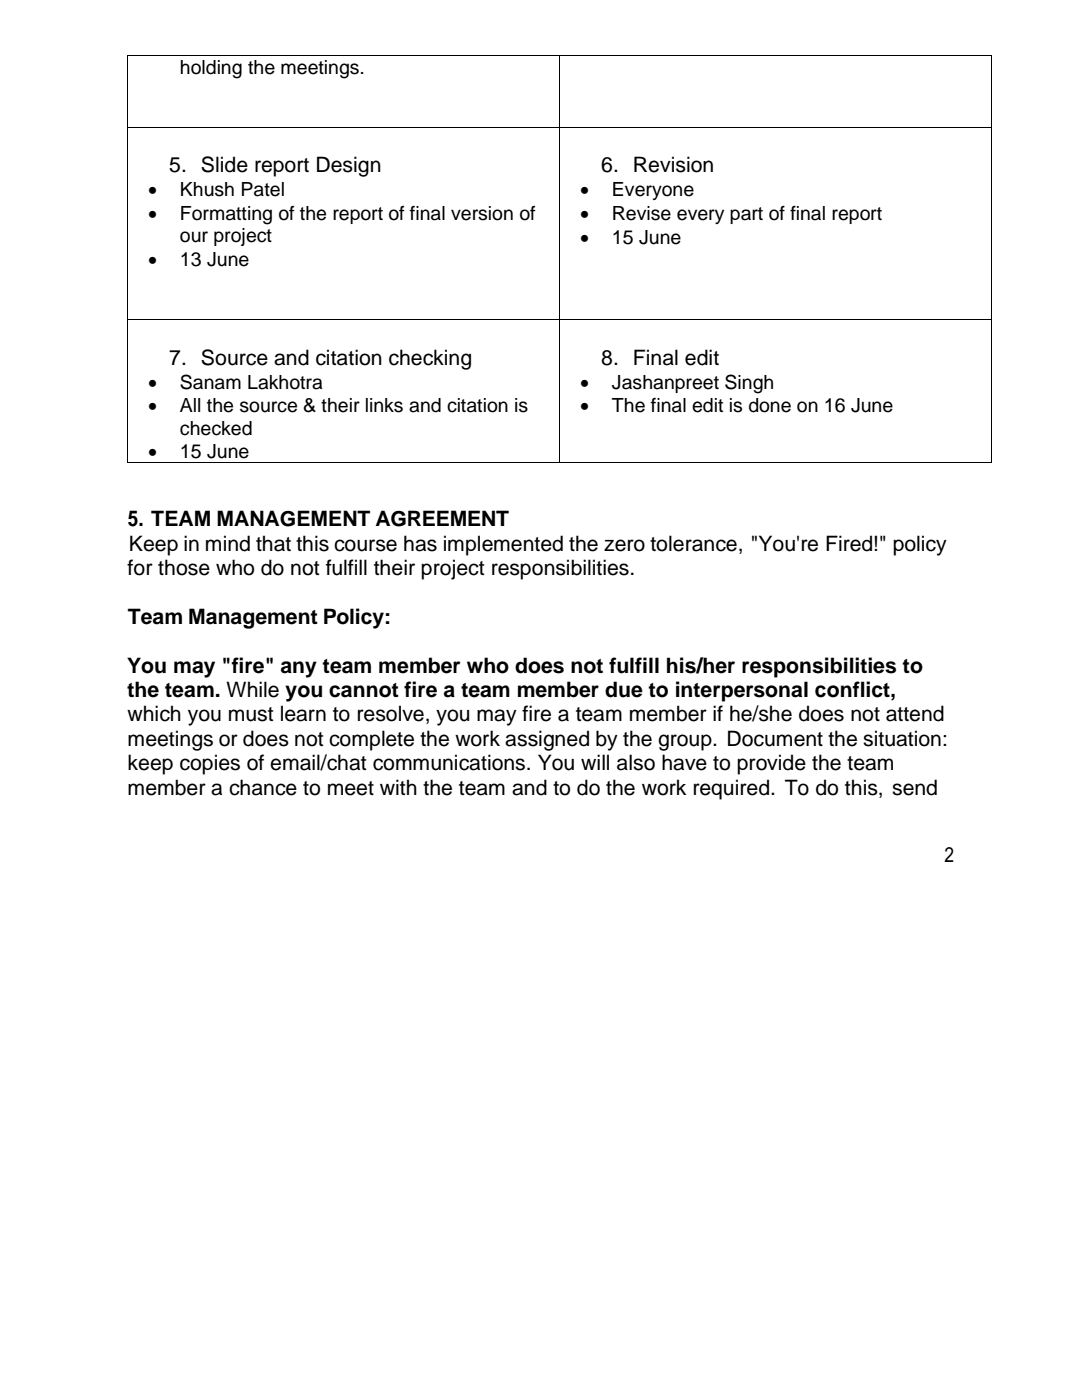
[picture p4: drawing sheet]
<svg xmlns="http://www.w3.org/2000/svg" width="216mm" height="279mm" viewBox="0 0 216 279" stroke-linecap="round" stroke-linejoin="round" font-family="sans-serif">
<defs><g id="words">
<g font-size="4.2">
<text x="33.7" y="34.4">5. Slide report Design</text>
<text x="120" y="34.4">6. Revision</text>
<text x="33.7" y="72.8">7. Source and citation checking</text>
<text x="120" y="72.8">8. Final edit</text>
<text x="25.5" y="105">5. TEAM MANAGEMENT AGREEMENT</text>
<text x="25.7" y="109.9">Keep in mind that this course has implemented the zero tolerance, &quot;You're Fired!&quot; policy</text>
<text x="25.5" y="114.7">for those who do not fulfill their project responsibilities.</text>
<text x="25.5" y="124.5">Team Management Policy:</text>
<text x="25.4" y="134.2">You may &quot;fire&quot; any team member who does not fulfill his/her responsibilities to</text>
<text x="25.5" y="139.1">the team. While you cannot fire a team member due to interpersonal conflict,</text>
<text x="25.5" y="144">which you must learn to resolve, you may fire a team member if he/she does not attend</text>
<text x="25.5" y="148.8">meetings or does not complete the work assigned by the group. Document the situation:</text>
<text x="25.5" y="153.7">keep copies of email/chat communications. You will also have to provide the team</text>
<text x="25.5" y="158.6">member a chance to meet with the team and to do the work required. To do this, send</text>
<text x="188.5" y="172.1">2</text>
</g>
<g font-size="3.9">
<text x="35.9" y="14.8">holding the meetings.</text>
<text x="29.6" y="39.2">•</text>
<text x="35.9" y="39.2">Khush Patel</text>
<text x="115.8" y="39.2">•</text>
<text x="122.1" y="39.2">Everyone</text>
<text x="29.6" y="43.9">•</text>
<text x="35.9" y="43.9">Formatting of the report of final version of</text>
<text x="115.8" y="43.9">•</text>
<text x="122.1" y="43.9">Revise every part of final report</text>
<text x="29.6" y="53.1">•</text>
<text x="35.9" y="48.4">our project</text>
<text x="35.9" y="53.1">13 June</text>
<text x="115.8" y="48.6">•</text>
<text x="122.1" y="48.6">15 June</text>
<text x="29.6" y="77.6">•</text>
<text x="35.9" y="77.6">Sanam Lakhotra</text>
<text x="115.8" y="77.6">•</text>
<text x="122.1" y="77.6">Jashanpreet Singh</text>
<text x="29.6" y="82.3">•</text>
<text x="35.9" y="82.3">All the source &amp; their links and citation is</text>
<text x="115.8" y="82.3">•</text>
<text x="122.1" y="82.3">The final edit is done on 16 June</text>
<text x="35.9" y="86.8">checked</text>
<text x="29.6" y="91.5">•</text>
<text x="35.9" y="91.5">15 June</text>
</g>
</g></defs>
<g fill="#000">
<path d="M25.5 10.9h.1v.2h-.1z" fill-rule="evenodd"/>
<path d="M25.5 10.9h.1v.2h-.1z" fill-rule="evenodd"/>
<path d="M111.6 10.9h.2v.2h-.2z" fill-rule="evenodd"/>
<path d="M197.8 10.9h.1v.2h-.1z" fill-rule="evenodd"/>
<path d="M197.8 10.9h.1v.2h-.1z" fill-rule="evenodd"/>
<path d="M25.5 25.4h.1v.1h-.1z" fill-rule="evenodd"/>
<path d="M111.6 25.4h.2v.1h-.2z" fill-rule="evenodd"/>
<path d="M197.8 25.4h.1v.1h-.1z" fill-rule="evenodd"/>
<path d="M25.5 63.7h.1v.2h-.1z" fill-rule="evenodd"/>
<path d="M111.6 63.7h.2v.2h-.2z" fill-rule="evenodd"/>
<path d="M197.8 63.7h.1v.2h-.1z" fill-rule="evenodd"/>
<path d="M25.5 92.3h.1v.2h-.1z" fill-rule="evenodd"/>
<path d="M25.5 92.3h.1v.2h-.1z" fill-rule="evenodd"/>
<path d="M111.6 92.3h.2v.2h-.2z" fill-rule="evenodd"/>
<path d="M197.8 92.3h.1v.2h-.1z" fill-rule="evenodd"/>
<path d="M197.8 92.3h.1v.2h-.1z" fill-rule="evenodd"/>
</g>
<g fill="none" stroke="#000" stroke-width=".2">
<path d="M25.5 11.1v14.3M25.6 11h86M111.7 11.1v14.3M111.8 11h86M197.9 11.1v14.3M25.5 25.5v38.2M25.6 25.4h86M111.7 25.5v38.2M111.8 25.4h86M197.9 25.5v38.2M25.5 63.9v28.4M25.6 63.8h86"/>
<path d="M111.7 63.9v28.4M111.8 63.8h86M197.9 63.9v28.4M25.6 92.4h86M111.8 92.4h86"/>
</g>
<use href="#words"/>
</svg>
